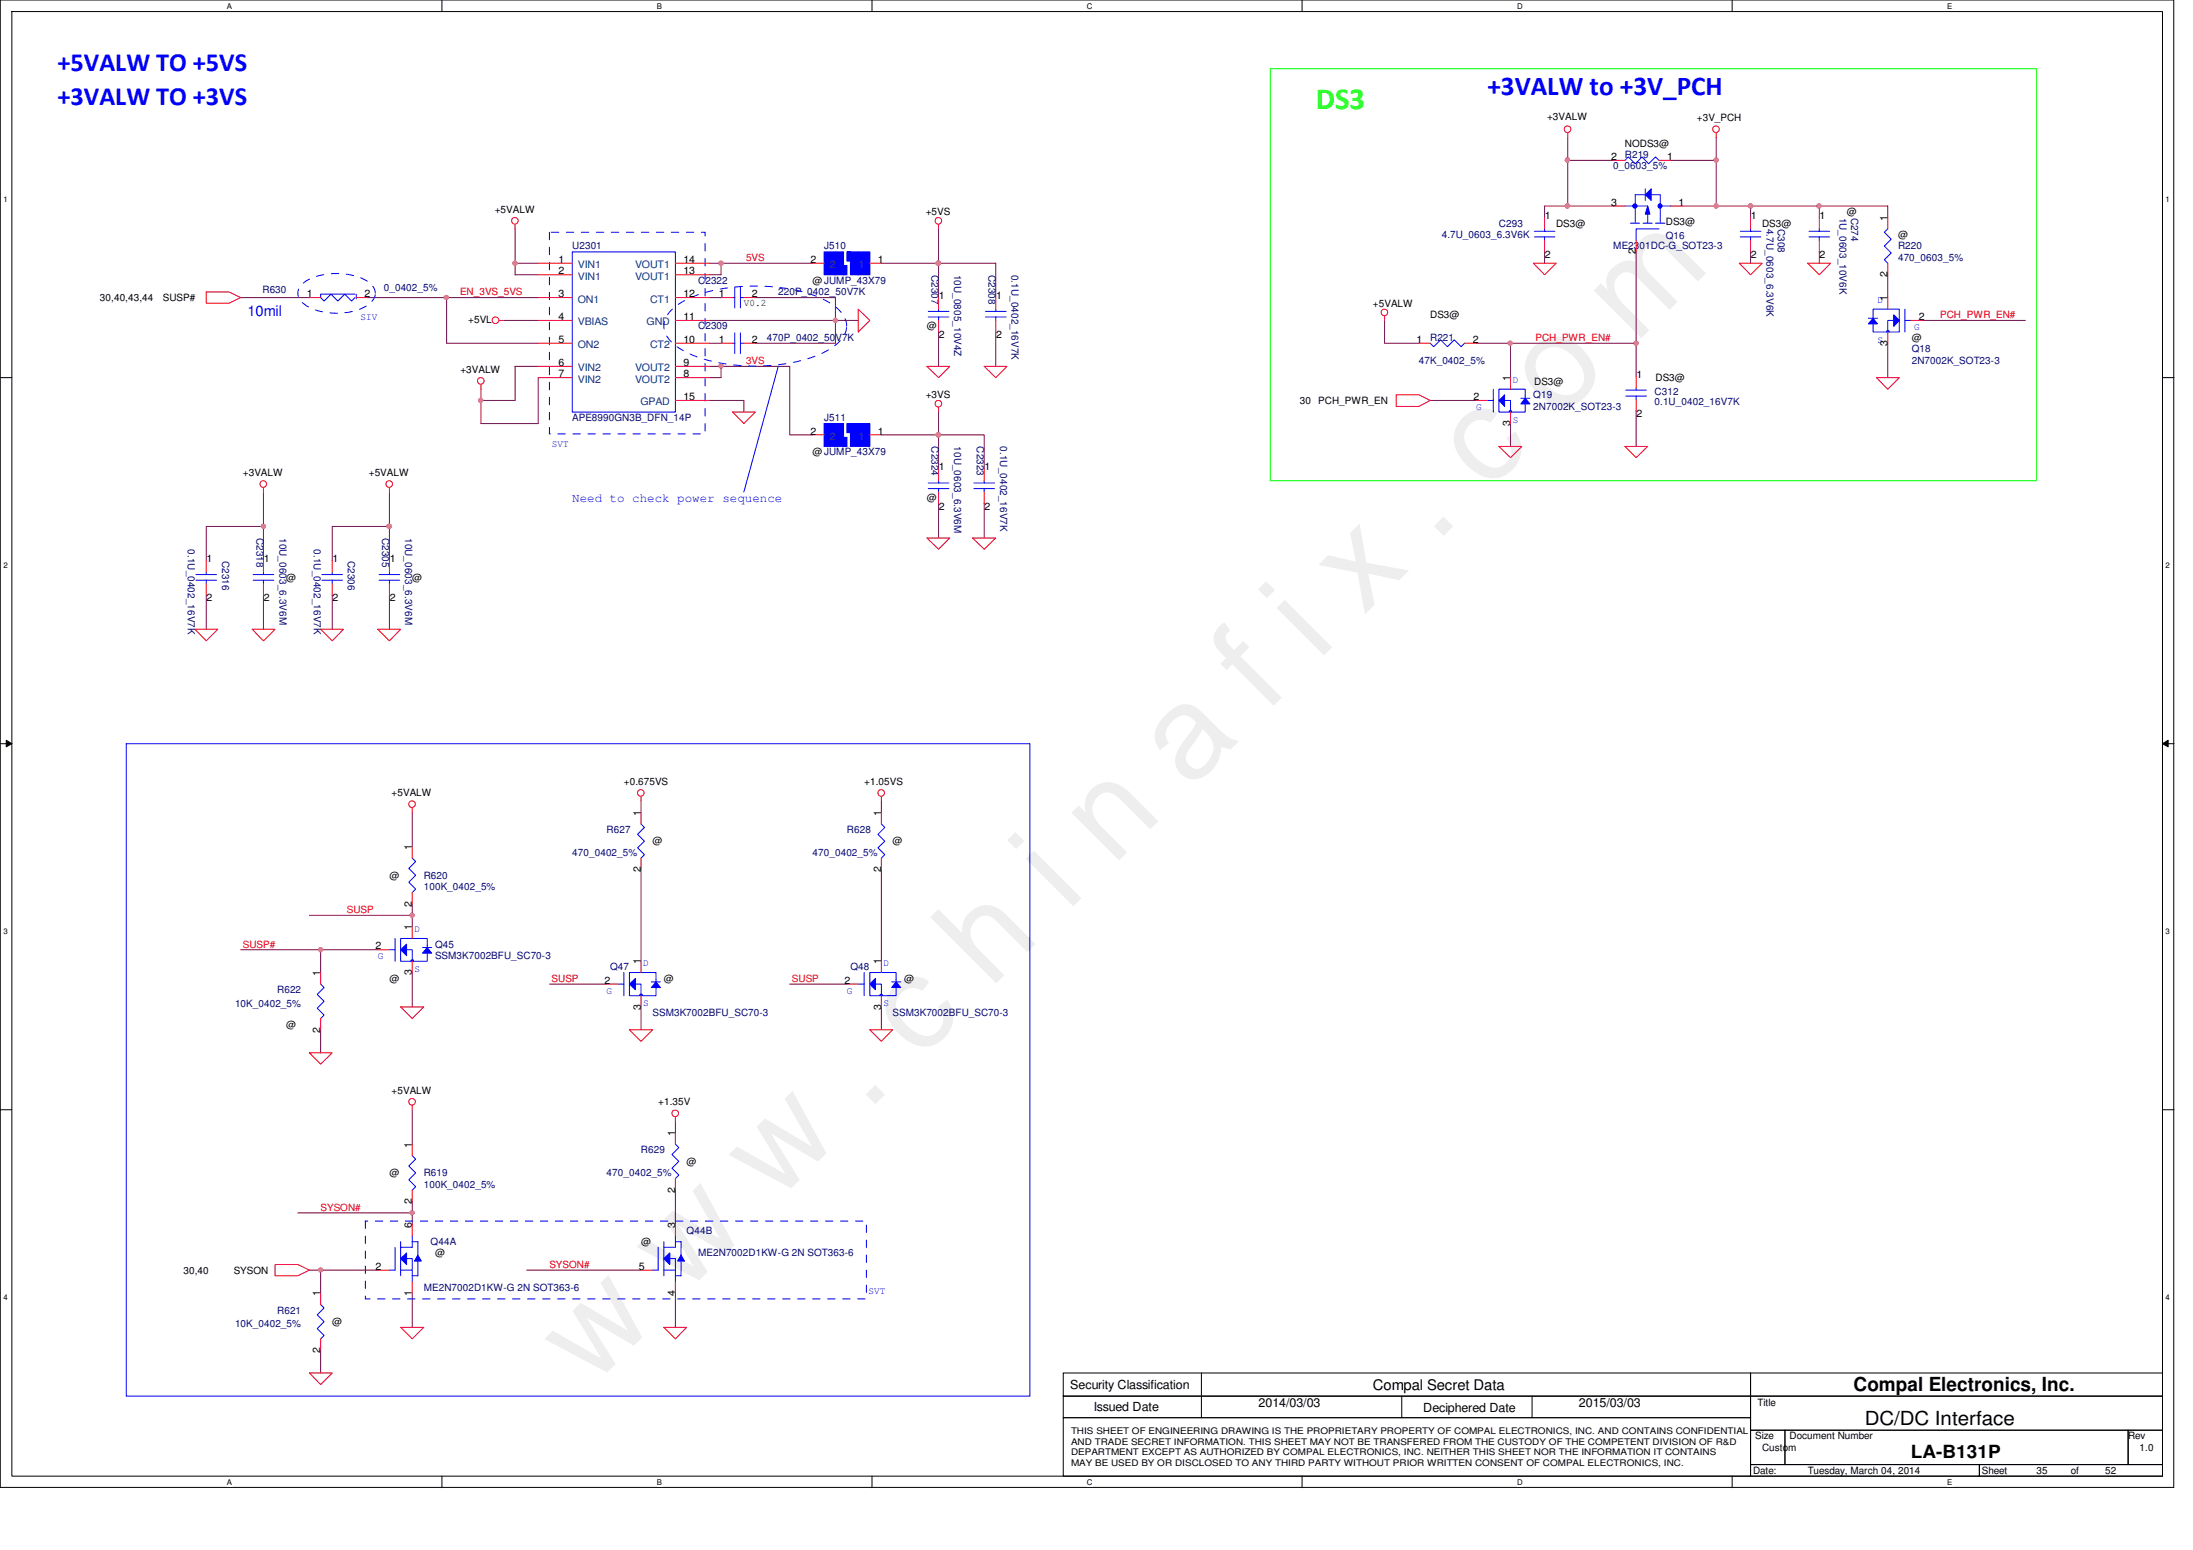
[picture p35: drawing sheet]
<svg xmlns="http://www.w3.org/2000/svg" width="297mm" height="210mm" viewBox="0 0 297 210" stroke-linecap="round" stroke-linejoin="round" font-family="sans-serif">
<defs><g id="words">
<text font-size="17.6" fill="#f0f" x="80.1" y="188" transform="rotate(-45 80.1 188)">w w w . c h i n a f i x . c o m</text>
<text font-size="4.1" fill="#0f0" x="178.2" y="14.8">DS3</text>
<text font-size="3.7" fill="#00f" x="201.5" y="12.8">+3VALW to +3V_PCH</text>
<g font-size="3.6" fill="#00f">
<text x="7.8" y="9.6">+5VALW TO +5VS</text>
<text x="7.8" y="14.3">+3VALW TO +3VS</text>
</g>
<g font-size="2.6">
<text x="251.1" y="188.3">Compal Electronics, Inc.</text>
<text x="252.6" y="193">DC/DC Interface</text>
</g>
<text font-size="2.5" x="258.8" y="197.5">LA-B131P</text>
<text font-size="2" fill="#00f" x="33.5" y="42.8">10mil</text>
<text font-size="2" x="186" y="188.2">Compal Secret Data</text>
<text font-size="1.7" fill="#00f" x="77.5" y="67.9">Need to check power sequence</text>
<g font-size="1.7">
<text x="144.9" y="188.1">Security Classification</text>
<text x="148.2" y="191.1">Issued Date</text>
<text x="170.5" y="190.6">2014/03/03</text>
<text x="192.8" y="191.2">Deciphered Date</text>
<text x="213.9" y="190.6">2015/03/03</text>
</g>
<g font-size="1.4">
<text x="209.5" y="16.3">+3VALW</text>
<text x="229.8" y="16.4">+3V_PCH</text>
<text x="218.2" y="21.7">2</text>
<text x="220.1" y="19.9">NODS3@</text>
<text x="225.8" y="21.7">1</text>
<text x="67" y="28.8">+5VALW</text>
<text x="125.4" y="29.1">+5VS</text>
<text x="209.3" y="29.6">1</text>
<text x="218.2" y="27.9">3</text>
<text x="227.4" y="27.9">1</text>
<text x="237.1" y="29.6">1</text>
<text x="246.5" y="29.6">1</text>
<text x="250.1" y="29.1">@</text>
<text x="255.6" y="29.9" transform="rotate(-90 255.6 29.9)">1</text>
<text x="75.6" y="35.6">1</text>
<text x="92.6" y="35.6">14</text>
<text x="109.8" y="35.6">2</text>
<text x="118.9" y="35.6">1</text>
<text x="209.3" y="35">2</text>
<text x="210.8" y="30.7">DS3@</text>
<text x="221.6" y="34.5" transform="rotate(-90 221.6 34.5)">2</text>
<text x="225.6" y="30.5">DS3@</text>
<text x="237.1" y="35">2</text>
<text x="238.7" y="30.7">DS3@</text>
<text x="246.5" y="35">2</text>
<text x="257.1" y="32.2">@</text>
<text x="13.5" y="40.8">30,40,43,44</text>
<text x="22.1" y="40.8">SUSP#</text>
<text x="41.6" y="40.3">1</text>
<text x="49.4" y="40.3">2</text>
<text x="75.6" y="37.2">2</text>
<text x="75.6" y="40.3">3</text>
<text x="92.6" y="40.3">12</text>
<text x="92.6" y="37.2">13</text>
<text x="97.4" y="40.3">1</text>
<text x="100.8" y="41.4">V0.2</text>
<text x="101.9" y="40.3">2</text>
<text x="110.1" y="38.4">@JUMP_43X79</text>
<text x="127.2" y="40.5">1</text>
<text x="134.9" y="40.5">1</text>
<text x="186" y="41.5">+5VALW</text>
<text x="255.6" y="40.8" transform="rotate(-90 255.6 40.8)">1</text>
<text x="255.6" y="37.5" transform="rotate(-90 255.6 37.5)">2</text>
<text x="63.4" y="43.7">+5VL</text>
<text x="75.6" y="43.3">4</text>
<text x="75.6" y="46.4">5</text>
<text x="92.6" y="46.4">10</text>
<text x="92.6" y="43.3">11</text>
<text x="97.4" y="46.4">1</text>
<text x="101.9" y="46.4">2</text>
<text x="125.6" y="44.6">@</text>
<text x="127.2" y="45.8">2</text>
<text x="134.9" y="45.8">2</text>
<text x="191.9" y="46.4">1</text>
<text x="193.7" y="43.1">DS3@</text>
<text x="199.5" y="46.4">2</text>
<text x="255.6" y="46.9" transform="rotate(-90 255.6 46.9)">3</text>
<text x="259" y="46.2">@</text>
<text x="259.9" y="43.3">2</text>
<text x="62.4" y="50.5">+3VALW</text>
<text x="75.6" y="49.6">6</text>
<text x="75.6" y="51.1">7</text>
<text x="92.6" y="49.6">9</text>
<text x="92.6" y="51.1">8</text>
<text x="125.4" y="53.9">+3VS</text>
<text x="204.6" y="51.6" transform="rotate(-90 204.6 51.6)">1</text>
<text x="207.8" y="52.1">DS3@</text>
<text x="221.7" y="51.1">1</text>
<text x="224.2" y="51.6">DS3@</text>
<text x="92.6" y="54.2">15</text>
<text x="109.8" y="58.8">2</text>
<text x="118.9" y="58.8">1</text>
<text x="176.1" y="54.7">30</text>
<text x="178.6" y="54.7">PCH_PWR_EN</text>
<text x="199.6" y="54.2">2</text>
<text x="204.6" y="57.7" transform="rotate(-90 204.6 57.7)">3</text>
<text x="221.7" y="56.5">2</text>
<text x="32.9" y="64.5">+3VALW</text>
<text x="50" y="64.5">+5VALW</text>
<text x="110.1" y="61.7">@JUMP_43X79</text>
<text x="127.2" y="63.7">1</text>
<text x="133.3" y="63.7">1</text>
<text x="125.6" y="67.9">@</text>
<text x="127.2" y="69">2</text>
<text x="133.3" y="69">2</text>
<text x="28" y="76.1">1</text>
<text x="35.7" y="76.1">1</text>
<text x="45" y="76.1">1</text>
<text x="52.8" y="76.1">1</text>
<text x="28" y="81.4">2</text>
<text x="35.7" y="81.4">2</text>
<text x="38.8" y="78.7">@</text>
<text x="45" y="81.4">2</text>
<text x="52.8" y="81.4">2</text>
<text x="55.8" y="78.7">@</text>
<text x="53" y="107.8">+5VALW</text>
<text x="84.5" y="106.3">+0.675VS</text>
<text x="117" y="106.3">+1.05VS</text>
<text x="86.8" y="110.5" transform="rotate(-90 86.8 110.5)">1</text>
<text x="119.3" y="110.5" transform="rotate(-90 119.3 110.5)">1</text>
<text x="52.7" y="119">@</text>
<text x="55.8" y="115.1" transform="rotate(-90 55.8 115.1)">1</text>
<text x="86.8" y="118.1" transform="rotate(-90 86.8 118.1)">2</text>
<text x="88.4" y="114.3">@</text>
<text x="119.3" y="118.1" transform="rotate(-90 119.3 118.1)">2</text>
<text x="120.9" y="114.3">@</text>
<text x="55.8" y="126" transform="rotate(-90 55.8 126)">1</text>
<text x="55.8" y="122.8" transform="rotate(-90 55.8 122.8)">2</text>
<text x="50.9" y="128.6">2</text>
<text x="86.8" y="130.6" transform="rotate(-90 86.8 130.6)">1</text>
<text x="119.3" y="130.6" transform="rotate(-90 119.3 130.6)">1</text>
<text x="43.4" y="132.2" transform="rotate(-90 43.4 132.2)">1</text>
<text x="52.7" y="132.9">@</text>
<text x="55.8" y="132.1" transform="rotate(-90 55.8 132.1)">3</text>
<text x="81.9" y="133.2">2</text>
<text x="86.8" y="136.7" transform="rotate(-90 86.8 136.7)">3</text>
<text x="89.9" y="132.9">@</text>
<text x="114.4" y="133.2">2</text>
<text x="119.3" y="136.7" transform="rotate(-90 119.3 136.7)">3</text>
<text x="122.5" y="132.9">@</text>
<text x="38.8" y="139.1">@</text>
<text x="43.4" y="139.8" transform="rotate(-90 43.4 139.8)">2</text>
<text x="53" y="148.1">+5VALW</text>
<text x="89.2" y="149.7">+1.35V</text>
<text x="55.8" y="155.4" transform="rotate(-90 55.8 155.4)">1</text>
<text x="91.4" y="153.8" transform="rotate(-90 91.4 153.8)">1</text>
<text x="52.7" y="159.3">@</text>
<text x="91.4" y="161.5" transform="rotate(-90 91.4 161.5)">2</text>
<text x="93" y="157.7">@</text>
<text x="55.8" y="166.2" transform="rotate(-90 55.8 166.2)">6</text>
<text x="55.8" y="163.1" transform="rotate(-90 55.8 163.1)">2</text>
<text x="91.4" y="166.2" transform="rotate(-90 91.4 166.2)">3</text>
<text x="24.8" y="172.5">30,40</text>
<text x="31.7" y="172.5">SYSON</text>
<text x="50.9" y="172">2</text>
<text x="58.9" y="170.1">@</text>
<text x="86.5" y="172">5</text>
<text x="86.8" y="168.6">@</text>
<text x="43.4" y="175.6" transform="rotate(-90 43.4 175.6)">1</text>
<text x="45" y="179.4">@</text>
<text x="55.8" y="175.5" transform="rotate(-90 55.8 175.5)">1</text>
<text x="91.4" y="175.5" transform="rotate(-90 91.4 175.5)">4</text>
<text x="43.4" y="183.2" transform="rotate(-90 43.4 183.2)">2</text>
<text x="238" y="190.4">Title</text>
<text x="237.7" y="194.9">Size</text>
<text x="238.7" y="196.5">Custom</text>
<text x="242.4" y="194.9">Document Number</text>
<text x="288.2" y="194.9">Rev</text>
<text x="289.8" y="196.5">1.0</text>
<text x="237.4" y="199.6">Date:</text>
<text x="244.9" y="199.6">Tuesday, March 04, 2014</text>
<text x="268.4" y="199.6">Sheet</text>
<text x="275.8" y="199.6">35</text>
<text x="280.5" y="199.6">of</text>
<text x="285.2" y="199.6">52</text>
</g>
<g font-size="1.4" fill="#000080">
<text x="218.5" y="22.9">0_0603_5%</text>
<text x="220.1" y="21.4">R219</text>
<text x="249.2" y="29.5" transform="rotate(90 249.2 29.5)">1U_0603_10V6K</text>
<text x="250.7" y="29.5" transform="rotate(90 250.7 29.5)">C274</text>
<text x="77.5" y="33.8">U2301</text>
<text x="111.6" y="33.8">J510</text>
<text x="195.3" y="32.2">4.7U_0603_6.3V6K</text>
<text x="203" y="30.7">C293</text>
<text x="218.5" y="33.8">ME2301DC-G_SOT23-3</text>
<text x="225.6" y="32.4">Q16</text>
<text x="239.3" y="31" transform="rotate(90 239.3 31)">4.7U_0603_6.3V6K</text>
<text x="240.8" y="31" transform="rotate(90 240.8 31)">C308</text>
<text x="257.1" y="33.8">R220</text>
<text x="257.1" y="35.3">470_0603_5%</text>
<text x="35.6" y="39.7">R630</text>
<text x="52" y="39.4">0_0402_5%</text>
<text x="94.6" y="38.4">C2322</text>
<text x="105.4" y="40">220P_0402_50V7K</text>
<text x="126.2" y="37.2" transform="rotate(90 126.2 37.2)">C2307</text>
<text x="129.2" y="37.2" transform="rotate(90 129.2 37.2)">10U_0805_10V4Z</text>
<text x="133.9" y="37.2" transform="rotate(90 133.9 37.2)">C2308</text>
<text x="137" y="37.2" transform="rotate(90 137 37.2)">0.1U_0402_16V7K</text>
<text x="94.6" y="44.6">C2309</text>
<text x="103.9" y="46.2">470P_0402_50V7K</text>
<text x="193.7" y="46.2">R221</text>
<text x="259" y="47.7">Q18</text>
<text x="192.2" y="49.3">47K_0402_5%</text>
<text x="207.7" y="53.9">Q19</text>
<text x="224.1" y="53.5">C312</text>
<text x="259" y="49.3">2N7002K_SOT23-3</text>
<text x="77.5" y="57">APE8990GN3B_DFN_14P</text>
<text x="111.6" y="57">J511</text>
<text x="207.7" y="55.5">2N7002K_SOT23-3</text>
<text x="224.1" y="54.9">0.1U_0402_16V7K</text>
<text x="126.2" y="60.5" transform="rotate(90 126.2 60.5)">C2324</text>
<text x="129.2" y="60.5" transform="rotate(90 129.2 60.5)">10U_0603_6.3V6M</text>
<text x="132.3" y="60.5" transform="rotate(90 132.3 60.5)">C2323</text>
<text x="135.5" y="60.5" transform="rotate(90 135.5 60.5)">0.1U_0402_16V7K</text>
<text x="25.4" y="74.4" transform="rotate(90 25.4 74.4)">0.1U_0402_16V7K</text>
<text x="30.1" y="75.9" transform="rotate(90 30.1 75.9)">C2316</text>
<text x="34.8" y="72.9" transform="rotate(90 34.8 72.9)">C2318</text>
<text x="37.8" y="72.9" transform="rotate(90 37.8 72.9)">10U_0603_6.3V6M</text>
<text x="42.5" y="74.4" transform="rotate(90 42.5 74.4)">0.1U_0402_16V7K</text>
<text x="47.1" y="75.9" transform="rotate(90 47.1 75.9)">C2306</text>
<text x="51.8" y="72.9" transform="rotate(90 51.8 72.9)">C2305</text>
<text x="54.9" y="72.9" transform="rotate(90 54.9 72.9)">10U_0603_6.3V6M</text>
<text x="82.2" y="112.8">R627</text>
<text x="114.7" y="112.8">R628</text>
<text x="57.4" y="119">R620</text>
<text x="77.5" y="115.9">470_0402_5%</text>
<text x="110.1" y="115.9">470_0402_5%</text>
<text x="57.4" y="120.6">100K_0402_5%</text>
<text x="58.9" y="128.3">Q45</text>
<text x="58.9" y="129.8">SSM3K7002BFU_SC70-3</text>
<text x="82.6" y="131.4">Q47</text>
<text x="115.2" y="131.4">Q48</text>
<text x="31.8" y="136.4">10K_0402_5%</text>
<text x="37.5" y="134.5">R622</text>
<text x="88.4" y="137.6">SSM3K7002BFU_SC70-3</text>
<text x="120.9" y="137.6">SSM3K7002BFU_SC70-3</text>
<text x="57.4" y="159.3">R619</text>
<text x="57.4" y="160.8">100K_0402_5%</text>
<text x="82.2" y="159.3">470_0402_5%</text>
<text x="86.8" y="156.2">R629</text>
<text x="93" y="167">Q44B</text>
<text x="58.3" y="168.6">Q44A</text>
<text x="94.6" y="170.1">ME2N7002D1KW-G 2N SOT363-6</text>
<text x="31.8" y="179.7">10K_0402_5%</text>
<text x="37.5" y="177.9">R621</text>
<text x="57.4" y="174.8">ME2N7002D1KW-G 2N SOT363-6</text>
</g>
<g font-size="1.4" fill="#f00">
<text x="101" y="35.3">5VS</text>
<text x="62.3" y="40">EN_3VS_5VS</text>
<text x="208" y="46.2">PCH_PWR_EN#</text>
<text x="262.8" y="43.1">PCH_PWR_EN#</text>
<text x="101" y="49.3">3VS</text>
<text x="47" y="123.7">SUSP</text>
<text x="32.9" y="128.3">SUSP#</text>
<text x="74.7" y="133">SUSP</text>
<text x="107.3" y="133">SUSP</text>
<text x="43.4" y="164">SYSON#</text>
<text x="74.4" y="171.7">SYSON#</text>
</g>
<g font-size="1.4" fill="#004080">
<text x="78.3" y="37.9">VIN1</text>
<text x="78.3" y="41">ON1</text>
<text x="78.3" y="36.3">VIN1</text>
<text x="86" y="36.3">VOUT1</text>
<text x="86" y="37.9">VOUT1</text>
<text x="88.1" y="41">CT1</text>
<text x="112.4" y="36.3">2</text>
<text x="116.3" y="36.3">1</text>
<text x="78.3" y="44.1">VBIAS</text>
<text x="78.3" y="47.2">ON2</text>
<text x="87.6" y="44.1">GND</text>
<text x="88.1" y="47.2">CT2</text>
<text x="78.3" y="50.3">VIN2</text>
<text x="78.3" y="51.8">VIN2</text>
<text x="86" y="50.3">VOUT2</text>
<text x="86" y="51.8">VOUT2</text>
<text x="86.7" y="54.9">GPAD</text>
<text x="112.4" y="59.6">2</text>
<text x="116.3" y="59.6">1</text>
</g>
<g font-size="1.4" fill="#00f">
<text x="254.3" y="41">D</text>
<text x="48.8" y="43.3">SIV</text>
<text x="254.3" y="46.4">S</text>
<text x="259.3" y="44.7">G</text>
<text x="204.9" y="51.8">D</text>
<text x="199.9" y="55.5">G</text>
<text x="204.9" y="57.2">S</text>
<text x="74.8" y="60.5">SVT</text>
<text x="51.2" y="129.9">G</text>
<text x="56.1" y="126.2">D</text>
<text x="56.1" y="131.6">S</text>
<text x="87.1" y="130.9">D</text>
<text x="119.7" y="130.9">D</text>
<text x="82.2" y="134.6">G</text>
<text x="87.1" y="136.3">S</text>
<text x="114.7" y="134.6">G</text>
<text x="119.7" y="136.3">S</text>
<text x="117.6" y="175.3">SVT</text>
</g>
<g font-size="1.2">
<text x="145.1" y="197.1">DEPARTMENT EXCEPT AS AUTHORIZED BY COMPAL ELECTRONICS, INC. NEITHER THIS SHEET NOR THE INFORMATION IT CONTAINS</text>
<text x="145.1" y="194.2">THIS SHEET OF ENGINEERING DRAWING IS THE PROPRIETARY PROPERTY OF COMPAL ELECTRONICS, INC. AND CONTAINS CONFIDENTIAL</text>
<text x="145.1" y="195.7">AND TRADE SECRET INFORMATION. THIS SHEET MAY NOT BE TRANSFERED FROM THE CUSTODY OF THE COMPETENT DIVISION OF R&amp;D</text>
<text x="145.1" y="198.5">MAY BE USED BY OR DISCLOSED TO ANY THIRD PARTY WITHOUT PRIOR WRITTEN CONSENT OF COMPAL ELECTRONICS, INC.</text>
</g>
<g font-size="1.1">
<text x="30.7" y="1.2">A</text>
<text x="89" y="1.2">B</text>
<text x="147.2" y="1.2">C</text>
<text x="205.5" y="1.2">D</text>
<text x="263.7" y="1.2">E</text>
<text x=".5" y="27.3">1</text>
<text x="293.3" y="27.3">1</text>
<text x=".5" y="76.9">2</text>
<text x="293.3" y="76.9">2</text>
<text x=".5" y="126.4">3</text>
<text x="293.3" y="126.4">3</text>
<text x=".5" y="176">4</text>
<text x="293.3" y="176">4</text>
<text x="30.7" y="201.1">A</text>
<text x="89" y="201.1">B</text>
<text x="147.2" y="201.1">C</text>
<text x="205.5" y="201.1">D</text>
<text x="263.7" y="201.1">E</text>
</g>
</g></defs>
<path d="M0 0h294.4v201.4h-294.4zM1.6 1.6h291.3v198.3h-291.3z" fill="none" stroke="#000" stroke-width=".14"/>
<g fill="#fff">
<path d="M30.7 .2h.8v1.2h-.8z"/>
<path d="M30.7 200.1h.8v1.2h-.8z"/>
</g>
<path d="M59.9 0v1.6M59.9 199.9v1.6" fill="none" stroke="#000" stroke-width=".14"/>
<g fill="#fff">
<path d="M89 .2h.7v1.2h-.7z"/>
<path d="M89 200.1h.7v1.2h-.7z"/>
</g>
<path d="M118.1 0v1.6M118.1 199.9v1.6" fill="none" stroke="#000" stroke-width=".14"/>
<g fill="#fff">
<path d="M147.2 .2h.8v1.2h-.8z"/>
<path d="M147.2 200.1h.8v1.2h-.8z"/>
</g>
<path d="M176.4 0v1.6M176.4 199.9v1.6" fill="none" stroke="#000" stroke-width=".14"/>
<g fill="#fff">
<path d="M205.5 .2h.7v1.2h-.7z"/>
<path d="M205.5 200.1h.7v1.2h-.7z"/>
</g>
<path d="M234.6 0v1.6M234.6 199.9v1.6" fill="none" stroke="#000" stroke-width=".14"/>
<g fill="#fff">
<path d="M263.7 .2h.8v1.2h-.8z"/>
<path d="M263.7 200.1h.8v1.2h-.8z"/>
<path d="M.5 26.3h.6v1.2h-.6z"/>
<path d="M293.3 26.3h.6v1.2h-.6z"/>
<path d="M.5 75.9h.6v1.2h-.6z"/>
<path d="M293.3 75.9h.6v1.2h-.6z"/>
</g>
<path d="M0 51.1h1.6M292.9 51.1h1.6" fill="none" stroke="#000" stroke-width=".14"/>
<g fill="#fff">
<path d="M.5 125.5h.6v1.2h-.6z"/>
<path d="M293.3 125.5h.6v1.2h-.6z"/>
</g>
<path d="M0 100.7h1.6M.8 100.2l.8 .5-.8 .4zM292.9 100.7l.8-.5v.9zM292.9 100.7h1.6" fill="none" stroke="#000" stroke-width=".14"/>
<path d="M.8 100.2l.8 .5-.8 .4zM292.9 100.7l.8-.5v.9z" fill="#000"/>
<g fill="#fff">
<path d="M.5 175.1h.6v1.1h-.6z"/>
<path d="M293.3 175.1h.6v1.1h-.6z"/>
</g>
<path d="M0 150.3h1.6M292.9 150.3h1.6" fill="none" stroke="#000" stroke-width=".14"/>
<path d="M52.7 66.6v9.3" fill="none" stroke="#800040" stroke-width=".14"/>
<circle cx="52.7" cy="71.3" r=".29" fill="#f0f"/>
<circle cx="52.7" cy="71.3" r=".29" fill="none" stroke="#f0f" stroke-width=".14"/>
<path d="M45 71.3h7.7" fill="none" stroke="#800040" stroke-width=".14"/>
<circle cx="52.7" cy="71.3" r=".29" fill="#f0f"/>
<circle cx="52.7" cy="71.3" r=".29" fill="none" stroke="#f0f" stroke-width=".14"/>
<path d="M27.9 71.3h7.8v4.6M45 71.3v4.6M45 80.6v4.6M52.7 80.6v4.6" fill="none" stroke="#800040" stroke-width=".14"/>
<circle cx="35.7" cy="71.3" r=".29" fill="#f0f"/>
<circle cx="35.7" cy="71.3" r=".29" fill="none" stroke="#f0f" stroke-width=".14"/>
<path d="M60.5 40.3v6.2M65.1 52.7v1.5h4.7M65.1 57.4h7.8M27.9 71.3v4.6M35.7 66.6v4.7M27.9 80.6v4.6M35.7 80.6v4.6" fill="none" stroke="#800040" stroke-width=".14"/>
<circle cx="65.1" cy="54.2" r=".3" fill="#f0f"/>
<circle cx="65.1" cy="54.2" r=".3" fill="none" stroke="#f0f" stroke-width=".14"/>
<path d="M60.5 46.5h12.4M65.1 54.2v3.2M41.9 124h13.9" fill="none" stroke="#800040" stroke-width=".14"/>
<circle cx="55.8" cy="124" r=".29" fill="#f0f"/>
<circle cx="55.8" cy="124" r=".29" fill="none" stroke="#f0f" stroke-width=".14"/>
<path d="M43.4 128.6h7.8" fill="none" stroke="#800040" stroke-width=".14"/>
<circle cx="43.4" cy="128.6" r=".3" fill="#f0f"/>
<circle cx="43.4" cy="128.6" r=".3" fill="none" stroke="#f0f" stroke-width=".14"/>
<path d="M55.8 110v4.7M32.6 128.6h10.8v3.1M43.4 139.4v3.2M55.8 131.7v4.7M55.8 122.4v3.1M43.4 172h7.8" fill="none" stroke="#800040" stroke-width=".14"/>
<circle cx="43.4" cy="172" r=".29" fill="#f0f"/>
<circle cx="43.4" cy="172" r=".29" fill="none" stroke="#f0f" stroke-width=".14"/>
<path d="M40.3 164.3h15.5M41.9 172h1.5v3.1M55.8 175.1v4.7M43.4 182.8v3.1" fill="none" stroke="#800040" stroke-width=".14"/>
<circle cx="55.8" cy="164.2" r=".29" fill="#f0f"/>
<circle cx="55.8" cy="164.2" r=".29" fill="none" stroke="#f0f" stroke-width=".14"/>
<path d="M32.6 40.3h9.3M60.5 40.3h12.4M55.8 150.3v4.6M55.8 162.7v3.1" fill="none" stroke="#800040" stroke-width=".14"/>
<circle cx="60.5" cy="40.3" r=".29" fill="#f0f"/>
<circle cx="60.5" cy="40.3" r=".29" fill="none" stroke="#f0f" stroke-width=".14"/>
<path d="M212.3 21.7v6.2" fill="none" stroke="#800040" stroke-width=".14"/>
<circle cx="212.3" cy="21.7" r=".3" fill="#f0f"/>
<circle cx="212.3" cy="21.7" r=".3" fill="none" stroke="#f0f" stroke-width=".14"/>
<path d="M246.4 27.9h9.3v1.6M255.7 37.2v3.1M260.4 43.4h13.9" fill="none" stroke="#800040" stroke-width=".14"/>
<circle cx="246.4" cy="27.9" r=".3" fill="#f0f"/>
<circle cx="246.4" cy="27.9" r=".3" fill="none" stroke="#f0f" stroke-width=".14"/>
<path d="M237.1 27.9h9.3v1.6M246.4 34.1v1.5" fill="none" stroke="#800040" stroke-width=".14"/>
<circle cx="237.1" cy="27.9" r=".3" fill="#f0f"/>
<circle cx="237.1" cy="27.9" r=".3" fill="none" stroke="#f0f" stroke-width=".14"/>
<path d="M232.5 21.7v6.2" fill="none" stroke="#800040" stroke-width=".14"/>
<circle cx="232.5" cy="21.7" r=".3" fill="#f0f"/>
<circle cx="232.5" cy="21.7" r=".3" fill="none" stroke="#f0f" stroke-width=".14"/>
<path d="M212.3 18.6v3.1h6.2M232.5 18.6v3.1h-6.2M49.8 40.3h10.7M255.7 46.5v4.6" fill="none" stroke="#800040" stroke-width=".14"/>
<g fill="none" stroke="#f00" stroke-width=".14">
<path d="M212.3 18v.6M232.5 18v.6M27.9 39.5h3.1l1.6 .8-1.6 .8h-3.1zM235.6 35.6h3.1l-1.6 1.6zM244.9 35.6h3l-1.5 1.6zM41.9 40.3h1.5M48.3 40.3h1.5M65.1 52.1v.6M254.2 51.1h3.1l-1.6 1.6zM35.7 66v.6M35.7 75.9v1.6M35.7 79v1.6"/>
<path d="M52.7 66v.6M26.4 85.2h3.1l-1.6 1.6zM34.2 85.2h3.1l-1.6 1.6zM43.4 85.2h3.1l-1.5 1.6zM51.2 85.2h3.1l-1.6 1.6zM55.8 109.4v.6M54.3 136.4h3.1l-1.6 1.5zM41.9 142.6h3.1l-1.6 1.5zM55.8 149.7v.6M37.3 171.2h3l1.6 .8-1.6 .8h-3zM54.3 179.8h3.1l-1.6 1.5zM41.9 185.9h3.1l-1.6 1.6z"/>
<circle cx="212.3" cy="17.5" r=".45"/>
<circle cx="232.4" cy="17.5" r=".45"/>
<circle cx="65.1" cy="51.6" r=".45"/>
<circle cx="67.1" cy="43.4" r=".45"/>
<circle cx="35.7" cy="65.5" r=".45"/>
<circle cx="52.7" cy="65.5" r=".45"/>
<circle cx="55.8" cy="108.9" r=".45"/>
<circle cx="55.8" cy="149.2" r=".45"/>
</g>
<path d="M144 185.9h93.1v3.2h-93.1zM144 189.1h93.1v2.9h-93.1zM144 192h93.1v7.9h-93.1zM237.1 185.9h55.8v3.2h-55.8zM237.1 189.1h55.8v4.6h-55.8zM237.1 193.7h4.7v4.6h-4.7zM237.1 198.3h31v1.6h-31zM241.8 193.7h46.5v4.6h-46.5zM268.1 198.3h24.8v1.6h-24.8zM288.3 193.7h4.6v4.6h-4.6z" fill="none" stroke="#000" stroke-width=".14"/>
<g fill="none" stroke="#00f" stroke-width=".14">
<path d="M48.1 39.8h-4.7v.5l.5 .5 .9-1 1 1 .9-1 .9 1 .5-.5M48.3 39.8v.7M235.7 32.1h2.8M235.7 31.3h2.8M34.3 78.6h2.8M34.3 77.8h2.8M35.7 77.5v.3M35.7 78.6v.4M17.1 100.7h122.4v88.4h-122.4zM53.5 168.9v3.1h-.8M54.3 168.2v4.6M54.3 172h1.5"/>
<path d="M54.3 168.9h1.5"/>
</g>
<path d="M172 9.3h103.8v55.8h-103.8z" fill="none" stroke="#0f0" stroke-width=".14"/>
<path d="M40.8 38.7a6.5 6.5 0 0 1 4.8-1.7 6.6 6.6 0 0 1 4.8 1.7 1.63 1.63 0 0 1-.5 2.5 8.5 8.5 0 0 1-8.7 0 1.7 1.7 0 0 1-.4-2.5zM49.5 165.4h67.8v10.5h-67.8z" fill="none" stroke="#00f" stroke-width=".14" stroke-dasharray="1 1 1 1 1 1 1 1"/>
<path d="M54.3 170.4l.8-.7v1.5z" fill="#00f"/>
<path d="M54.3 170.4l.8-.7v1.5zM55.1 170.4h.7v3.2M55.8 167.3v1.6M55.8 168.2h.8M56.6 170.8v2" fill="none" stroke="#00f" stroke-width=".14"/>
<path d="M56.6 170l.5 .8h-1z" fill="#00f"/>
<path d="M51.3 78.6h2.8M51.3 77.8h2.8M52.7 77.5v.3M52.7 78.6v.4M55.8 116.2l.5 .5-.9 .9 .9 .9-.9 1 .9 .9-.5 .5M55.8 172.8h.8M56.6 168.2v1.8M56.6 170l.5 .8h-1z" fill="none" stroke="#00f" stroke-width=".14"/>
<path d="M52.7 75.9v1.6M52.7 79v1.6M55.8 114.7v1.5M55.8 120.9v1.5M51.2 172h1.5M55.8 165.8v1.5M55.8 173.6v1.5" fill="none" stroke="#f00" stroke-width=".14"/>
<path d="M54.3 128.6l.8-.8v1.6z" fill="#00f"/>
<path d="M54.3 128.6l.8-.8v1.6z" fill="none" stroke="#00f" stroke-width=".14"/>
<path d="M57.9 128.3l.6 .8h-1.3z" fill="#00f"/>
<g fill="none" stroke="#00f" stroke-width=".14">
<path d="M245 32.1h2.8M245 31.3h2.8M246.4 31v.3M246.4 32.1v.5M26.5 78.6h2.8M26.5 77.8h2.8M27.9 77.5v.3M27.9 78.6v.4M52.7 128.6h.8M53.5 127.1v3.1M57.2 128.3h1.3M57.9 128.3v-1.2h-3.6v3.1h1.5v-1.6h-.7"/>
<path d="M57.9 129.1v1.1h-2.1h.2v-.2h-.3v.2M57.9 128.3l.6 .8h-1.3zM55.8 156.5l.5 .5-.9 .9 .9 .9-.9 1 .9 .9-.5 .5"/>
</g>
<path d="M246.4 29.5v1.5M246.4 32.6v1.5M27.9 75.9v1.6M27.9 79v1.6M51.2 128.6h1.5M55.8 125.5v1.6M55.8 130.2v1.5M55.8 154.9v1.6M55.8 161.2v1.5" fill="none" stroke="#f00" stroke-width=".14"/>
<path d="M256.5 42.6l.8 .8-.8 .8z" fill="#00f"/>
<path d="M256.5 42.6l.8 .8-.8 .8z" fill="none" stroke="#00f" stroke-width=".14"/>
<path d="M253.7 43.1l.6 .8h-1.2z" fill="#00f"/>
<g fill="none" stroke="#00f" stroke-width=".14">
<path d="M220.1 21.7l.5-.4 .9 .9 .9-.9 .9 .9 .9-.9 .5 .4M255.7 31l-.5 .5 1 .9-1 .9 1 .9-1 1 .5 .4M253.1 43.1h1.2M253.7 43.1l.6 .8h-1.2zM253.7 43.1v-1.2h3.6v3.1h-1.6v-1.6h.8M253.7 43.9v1.1h2h-.1v-.2h.3v.2M258 41.9v3.1M258 43.4h.8M43.6 78.6h2.8M43.6 77.8h2.8M45 77.5v.3M45 78.6v.4"/>
<path d="M43.4 133.3l.5 .4-.9 1 .9 .9-.9 .9 .9 1-.5 .4M43.4 176.7l.5 .4-.9 1 .9 .9-.9 .9 .9 1-.5 .4"/>
</g>
<g fill="none" stroke="#f00" stroke-width=".14">
<path d="M218.5 21.7h1.6M224.7 21.7h1.6M255.7 29.5v1.5M255.7 35.6v1.6M255.7 40.3v1.6M255.7 45v1.5M258.8 43.4h1.6M45 75.9v1.6M45 79v1.6M43.4 131.7v1.6M43.4 137.9v1.5M43.4 175.1v1.6"/>
<path d="M43.4 181.3v1.5"/>
</g>
<circle cx="52.7" cy="71.3" r=".29" fill="#f0f"/>
<circle cx="52.7" cy="71.3" r=".29" fill="none" stroke="#f0f" stroke-width=".14"/>
<circle cx="52.7" cy="71.3" r=".29" fill="#f0f"/>
<circle cx="52.7" cy="71.3" r=".29" fill="none" stroke="#f0f" stroke-width=".14"/>
<circle cx="35.7" cy="71.3" r=".29" fill="#f0f"/>
<circle cx="35.7" cy="71.3" r=".29" fill="none" stroke="#f0f" stroke-width=".14"/>
<circle cx="65.1" cy="54.2" r=".3" fill="#f0f"/>
<circle cx="65.1" cy="54.2" r=".3" fill="none" stroke="#f0f" stroke-width=".14"/>
<circle cx="55.8" cy="124" r=".29" fill="#f0f"/>
<circle cx="55.8" cy="124" r=".29" fill="none" stroke="#f0f" stroke-width=".14"/>
<circle cx="43.4" cy="128.6" r=".3" fill="#f0f"/>
<circle cx="43.4" cy="128.6" r=".3" fill="none" stroke="#f0f" stroke-width=".14"/>
<circle cx="43.4" cy="172" r=".29" fill="#f0f"/>
<circle cx="43.4" cy="172" r=".29" fill="none" stroke="#f0f" stroke-width=".14"/>
<circle cx="55.8" cy="164.2" r=".29" fill="#f0f"/>
<circle cx="55.8" cy="164.2" r=".29" fill="none" stroke="#f0f" stroke-width=".14"/>
<circle cx="60.5" cy="40.3" r=".29" fill="#f0f"/>
<circle cx="60.5" cy="40.3" r=".29" fill="none" stroke="#f0f" stroke-width=".14"/>
<circle cx="212.3" cy="21.7" r=".3" fill="#f0f"/>
<circle cx="212.3" cy="21.7" r=".3" fill="none" stroke="#f0f" stroke-width=".14"/>
<circle cx="246.4" cy="27.9" r=".3" fill="#f0f"/>
<circle cx="246.4" cy="27.9" r=".3" fill="none" stroke="#f0f" stroke-width=".14"/>
<circle cx="237.1" cy="27.9" r=".3" fill="#f0f"/>
<circle cx="237.1" cy="27.9" r=".3" fill="none" stroke="#f0f" stroke-width=".14"/>
<circle cx="232.5" cy="21.7" r=".3" fill="#f0f"/>
<circle cx="232.5" cy="21.7" r=".3" fill="none" stroke="#f0f" stroke-width=".14"/>
<use href="#words"/>
</svg>
